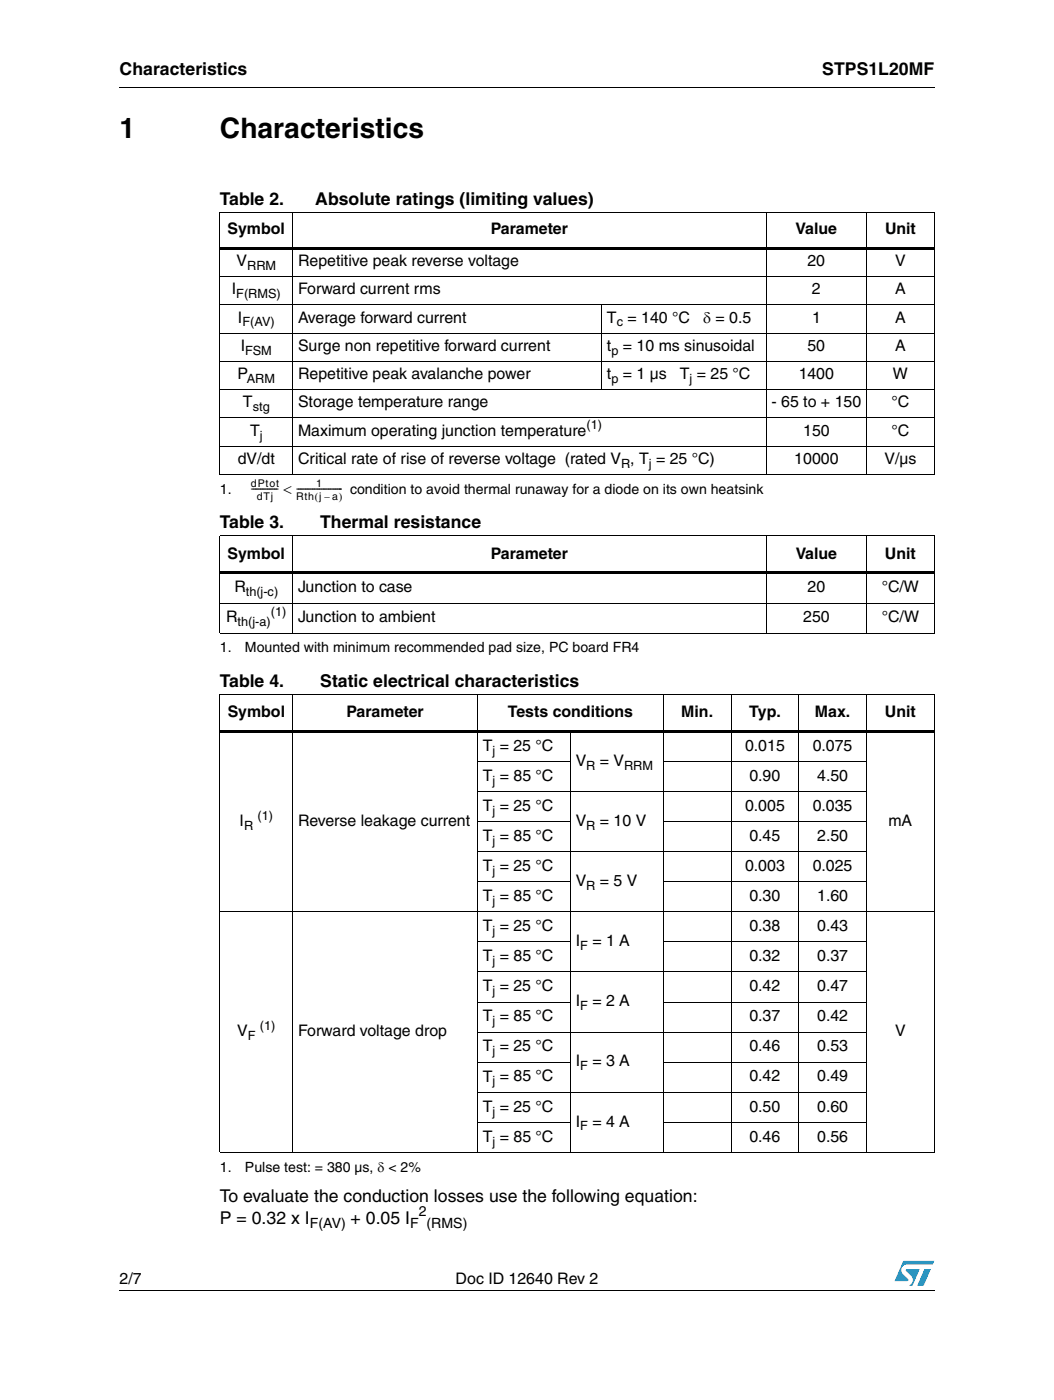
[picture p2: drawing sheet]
<svg xmlns="http://www.w3.org/2000/svg" width="210mm" height="279mm" viewBox="0 0 210 279" stroke-linecap="round" stroke-linejoin="round" font-family="sans-serif">
<defs><g id="words">
<g font-size="5.6">
<text x="23.9" y="27.6">1</text>
<text x="43.9" y="27.6">Characteristics</text>
</g>
<g font-size="3.5">
<text x="23.9" y="15">Characteristics</text>
<text x="164" y="15">STPS1L20MF</text>
<text x="43.9" y="41">Table 2.</text>
<text x="62.9" y="41">Absolute ratings (limiting values)</text>
<text x="43.9" y="105.4">Table 3.</text>
<text x="63.9" y="105.4">Thermal resistance</text>
<text x="43.9" y="137">Table 4.</text>
<text x="63.9" y="137">Static electrical characteristics</text>
<text x="43.9" y="239.9">To evaluate the conduction losses use the following equation:</text>
<text x="43.9" y="244.2">P = 0.32 x I</text>
<text x="69.9" y="244.2">+ 0.05 I</text>
</g>
<g font-size="3.2">
<text x="45.4" y="46.7">Symbol</text>
<text x="97.9" y="46.7">Parameter</text>
<text x="158.7" y="46.7">Value</text>
<text x="176.5" y="46.7">Unit</text>
<text x="47.2" y="53.1">V</text>
<text x="59.5" y="53.1">Repetitive peak reverse voltage</text>
<text x="161.1" y="53.1">20</text>
<text x="178.6" y="53.1">V</text>
<text x="46.3" y="58.7">I</text>
<text x="59.5" y="58.7">Forward current rms</text>
<text x="162" y="58.7">2</text>
<text x="178.6" y="58.7">A</text>
<text x="47.5" y="64.4">I</text>
<text x="59.5" y="64.4">Average forward current</text>
<text x="121.1" y="64.4">T = 140 °C</text>
<text x="140.3" y="64.4">δ = 0.5</text>
<text x="162" y="64.4">1</text>
<text x="178.6" y="64.4">A</text>
<text x="48" y="70">I</text>
<text x="59.5" y="70">Surge non repetitive forward current</text>
<text x="121.1" y="70">t</text>
<text x="124.3" y="70">= 10 ms sinusoidal</text>
<text x="161.1" y="70">50</text>
<text x="178.6" y="70">A</text>
<text x="47.4" y="75.6">P</text>
<text x="59.5" y="75.6">Repetitive peak avalanche power</text>
<text x="121.1" y="75.6">t</text>
<text x="124.3" y="75.6">= 1 µs</text>
<text x="135.6" y="75.6">T = 25 °C</text>
<text x="159.3" y="75.6">1400</text>
<text x="178.1" y="75.6">W</text>
<text x="48.5" y="81.3">T</text>
<text x="59.5" y="81.3">Storage temperature range</text>
<text x="153.9" y="81.3">- 65 to + 150</text>
<text x="177.9" y="81.3">°C</text>
<text x="49.9" y="87">T</text>
<text x="59.5" y="87">Maximum operating junction temperature</text>
<text x="160.2" y="87">150</text>
<text x="177.9" y="87">°C</text>
<text x="47.4" y="92.6">dV/dt</text>
<text x="59.4" y="92.6">Critical rate of rise of reverse voltage (rated V , T = 25 °C)</text>
<text x="158.5" y="92.6">10000</text>
<text x="176.5" y="92.6">V/µs</text>
<text x="56.5" y="98.6">&lt;</text>
<text x="45.4" y="111.5">Symbol</text>
<text x="97.9" y="111.5">Parameter</text>
<text x="158.7" y="111.5">Value</text>
<text x="176.5" y="111.5">Unit</text>
<text x="46.8" y="118.2">R</text>
<text x="59.5" y="118.2">Junction to case</text>
<text x="161.1" y="118.2">20</text>
<text x="175.9" y="118.2">°C/W</text>
<text x="45.1" y="124.2">R</text>
<text x="59.5" y="124.2">Junction to ambient</text>
<text x="160.2" y="124.2">250</text>
<text x="175.9" y="124.2">°C/W</text>
<text x="45.4" y="143.2">Symbol</text>
<text x="69.1" y="143.2">Parameter</text>
<text x="101.3" y="143.2">Tests conditions</text>
<text x="135.9" y="143.2">Min.</text>
<text x="149.4" y="143.2">Typ.</text>
<text x="162.6" y="143.2">Max.</text>
<text x="176.5" y="143.2">Unit</text>
<text x="96.3" y="149.9">T = 25 °C</text>
<text x="148.6" y="149.9">0.015</text>
<text x="162.1" y="149.9">0.075</text>
<text x="96.3" y="155.9">T = 85 °C</text>
<text x="114.8" y="152.9">V</text>
<text x="119.7" y="152.9">= V</text>
<text x="149.5" y="155.9">0.90</text>
<text x="163" y="155.9">4.50</text>
<text x="96.3" y="161.9">T = 25 °C</text>
<text x="148.6" y="161.9">0.005</text>
<text x="162.1" y="161.9">0.035</text>
<text x="47.8" y="164.8">I</text>
<text x="59.5" y="164.8">Reverse leakage current</text>
<text x="96.3" y="167.9">T = 85 °C</text>
<text x="114.8" y="164.8">V</text>
<text x="119.7" y="164.8">= 10 V</text>
<text x="149.5" y="167.9">0.45</text>
<text x="163" y="167.9">2.50</text>
<text x="177.2" y="164.8">mA</text>
<text x="96.3" y="173.8">T = 25 °C</text>
<text x="148.6" y="173.8">0.003</text>
<text x="162.1" y="173.8">0.025</text>
<text x="96.3" y="179.9">T = 85 °C</text>
<text x="114.8" y="176.8">V</text>
<text x="119.7" y="176.8">= 5 V</text>
<text x="149.5" y="179.9">0.30</text>
<text x="163" y="179.9">1.60</text>
<text x="96.3" y="185.8">T = 25 °C</text>
<text x="149.5" y="185.8">0.38</text>
<text x="163" y="185.8">0.43</text>
<text x="96.3" y="191.8">T = 85 °C</text>
<text x="114.8" y="188.8">I</text>
<text x="118.2" y="188.8">= 1 A</text>
<text x="149.5" y="191.8">0.32</text>
<text x="163" y="191.8">0.37</text>
<text x="96.3" y="197.8">T = 25 °C</text>
<text x="149.5" y="197.8">0.42</text>
<text x="163" y="197.8">0.47</text>
<text x="96.3" y="203.8">T = 85 °C</text>
<text x="114.8" y="200.8">I</text>
<text x="118.2" y="200.8">= 2 A</text>
<text x="149.5" y="203.8">0.37</text>
<text x="163" y="203.8">0.42</text>
<text x="47.3" y="206.8">V</text>
<text x="59.5" y="206.8">Forward voltage drop</text>
<text x="96.3" y="209.8">T = 25 °C</text>
<text x="149.5" y="209.8">0.46</text>
<text x="163" y="209.8">0.53</text>
<text x="178.6" y="206.8">V</text>
<text x="96.3" y="215.8">T = 85 °C</text>
<text x="114.8" y="212.8">I</text>
<text x="118.2" y="212.8">= 3 A</text>
<text x="149.5" y="215.8">0.42</text>
<text x="163" y="215.8">0.49</text>
<text x="96.3" y="221.8">T = 25 °C</text>
<text x="149.5" y="221.8">0.50</text>
<text x="163" y="221.8">0.60</text>
<text x="96.3" y="227.8">T = 85 °C</text>
<text x="114.8" y="224.8">I</text>
<text x="118.2" y="224.8">= 4 A</text>
<text x="149.5" y="227.8">0.46</text>
<text x="163" y="227.8">0.56</text>
<text x="23.9" y="256.3">2/7</text>
<text x="90.9" y="256.3">Doc ID 12640 Rev 2</text>
</g>
<g font-size="2.8">
<text x="43.9" y="98.6">1.</text>
<text x="69.8" y="98.6">condition to avoid thermal runaway for a diode on its own heatsink</text>
<text x="43.9" y="130.2">1.</text>
<text x="48.9" y="130.2">Mounted with minimum recommended pad size, PC board FR4</text>
<text x="43.9" y="233.8">1.</text>
<text x="48.9" y="233.8">Pulse test: = 380 µs, δ &lt; 2%</text>
<text x="61.8" y="245.1">F(AV)</text>
<text x="81.8" y="245.1">F (RMS)</text>
<text x="83.5" y="242.8">2</text>
</g>
<g font-size="2.5">
<text x="49.3" y="53.9">RRM</text>
<text x="47.1" y="59.5">F(RMS)</text>
<text x="48.4" y="65.2">F(AV)</text>
<text x="123" y="65.2">c</text>
<text x="48.9" y="70.8">FSM</text>
<text x="122" y="70.8">p</text>
<text x="49.2" y="76.5">ARM</text>
<text x="122" y="76.5">p</text>
<text x="137.6" y="76.5">j</text>
<text x="50.4" y="82.1">stg</text>
<text x="51.8" y="87.7">j</text>
<text x="117" y="85.7">(1)</text>
<text x="123.9" y="93.4">R</text>
<text x="129.4" y="93.4">j</text>
<text x="49" y="119">th(j-c)</text>
<text x="47.4" y="125">th(j-a)</text>
<text x="54" y="123">(1)</text>
<text x="98.2" y="150.7">j</text>
<text x="117" y="153.6">R</text>
<text x="124.5" y="153.6">RRM</text>
<text x="98.2" y="156.7">j</text>
<text x="48.7" y="165.7">R</text>
<text x="51.4" y="163.6">(1)</text>
<text x="98.2" y="162.6">j</text>
<text x="117" y="165.7">R</text>
<text x="98.2" y="168.7">j</text>
<text x="98.2" y="174.6">j</text>
<text x="117" y="177.7">R</text>
<text x="98.2" y="180.6">j</text>
<text x="98.2" y="186.6">j</text>
<text x="115.7" y="189.6">F</text>
<text x="98.2" y="192.6">j</text>
<text x="98.2" y="198.6">j</text>
<text x="115.7" y="201.6">F</text>
<text x="49.4" y="207.6">F</text>
<text x="51.9" y="205.6">(1)</text>
<text x="98.2" y="204.6">j</text>
<text x="98.2" y="210.6">j</text>
<text x="115.7" y="213.6">F</text>
<text x="98.2" y="216.6">j</text>
<text x="98.2" y="222.6">j</text>
<text x="115.7" y="225.6">F</text>
<text x="98.2" y="228.6">j</text>
</g>
<g font-size="2.1">
<text x="50.1" y="97.2">dPtot</text>
<text x="50.1" y="98.3">---------------</text>
<text x="51.2" y="99.8">dTj</text>
<text x="59" y="99.8">Rth j – a)</text>
<text x="59" y="98.3">-------------------------</text>
<text x="62.8" y="99.8">(</text>
<text x="63.1" y="97.2">1</text>
</g>
</g></defs>
<g fill="#0099d8">
<path d="M184.4 253.3h1.3l-1.4 3.3h-1.3z"/>
<path d="M180.2 251.6h6.2l-.3 .8h-5.2a1.13 1.13 0 0 0-1 .7 1.13 1.13 0 0 0 .3 1.2l1 1-.1 .3-2.6 .1z"/>
<path d="M180.8 253.3h2.7l-1.5 3.3-.6-.1a1.18 1.18 0 0 0 .4-1.8l-1.1-1.1z"/>
</g>
<path d="M23.8 17.4l.1 .2zM43.8 49.3h142.7v.5h-142.7zM43.8 114.1h142.6v.5h-142.6zM43.8 145.7h142.6v.6h-142.6zM23.8 257.4l.1 .2z" fill="#000"/>
<g fill="none" stroke="#000" stroke-width=".2">
<path d="M23.9 17.5h162.6M43.8 42.5h142.7M43.8 55.2h142.7M43.9 42.6v52M58.4 42.4v52.4M152.9 42.4v52.4M172.9 42.4v52.4M186.4 42.6v52M43.8 60.8h142.7M43.8 66.5h142.7M43.8 72.1h142.7M43.8 77.8h142.7"/>
<path d="M120 60.7v17.2M43.8 83.4h142.7M43.8 89.1h142.7M43.8 94.7h142.7M43.8 106.9h142.6M43.9 107v19.3M58.4 106.9v19.5M152.9 106.9v19.5M172.9 106.9v19.5M186.4 107v19.3M43.8 120.4h142.6M43.8 126.3h142.6"/>
<path d="M43.8 138.6h142.6M43.9 138.6v91.3M58.4 138.5v91.5M95.3 138.5v91.5M132.3 138.5v91.5M145.8 138.5v91.5M159.3 138.5v91.5M172.9 138.5v91.5M186.4 138.6v91.3M95.2 152h18.6M95.2 158h77.7M113.8 145.7v84.3"/>
<path d="M132.3 152h40.6M95.2 164h18.6M95.2 170h77.7M95.2 176h18.6M132.3 164h40.6M132.3 176h40.6M43.8 182h142.6M95.2 188h18.6M95.2 194h77.7M95.2 200h18.6M132.3 188h40.6M132.3 200h40.6"/>
<path d="M95.2 206h77.7M95.2 212h18.6M95.2 218h77.7M132.3 212h40.6M43.8 230h142.6M95.2 224h18.6M132.3 224h40.6M23.9 257.5h162.6"/>
</g>
<use href="#words"/>
</svg>
